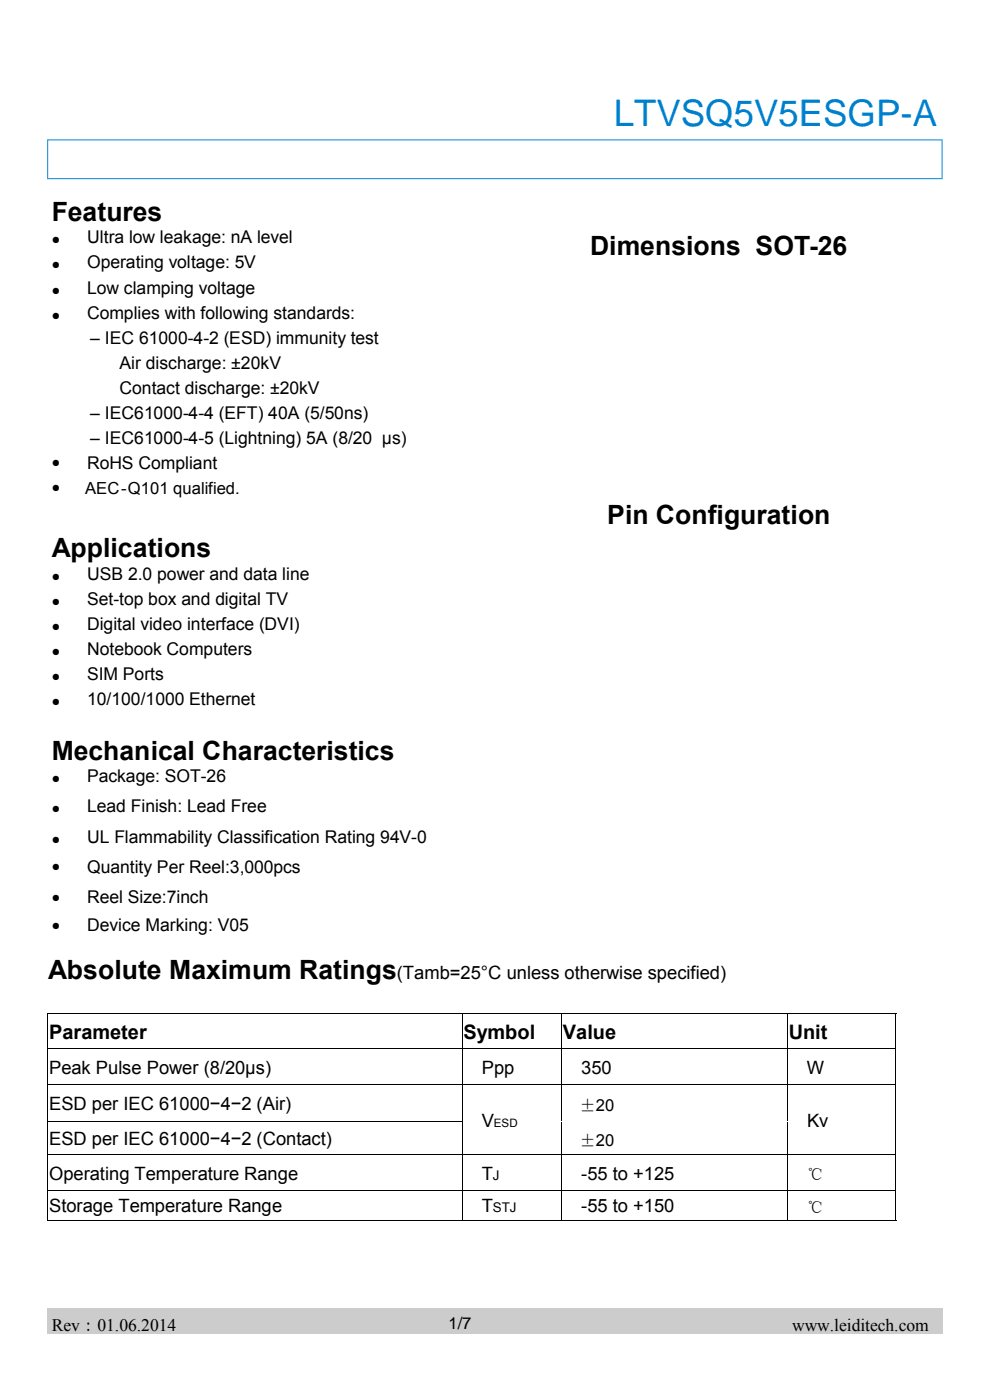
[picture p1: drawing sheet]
<svg xmlns="http://www.w3.org/2000/svg" width="210mm" height="297mm" viewBox="0 0 210 297" stroke-linecap="round" stroke-linejoin="round" font-family="sans-serif">
<defs><g id="words">
<text font-size="7.8" fill="#0080cc" x="130.2" y="26.8">LTVSQ5V5ESGP-A</text>
<g font-size="5.6">
<text x="11" y="46.9">Features</text>
<text x="125.2" y="54.2">Dimensions SOT-26</text>
<text x="128.8" y="111.2">Pin Configuration</text>
<text x="11" y="118.2">Applications</text>
<text x="11" y="161.2">Mechanical Characteristics</text>
<text x="10.2" y="207.7">Absolute Maximum Ratings</text>
</g>
<g font-size="4.2">
<text x="10.4" y="220.5">Parameter</text>
<text x="98.3" y="220.5">Symbol</text>
<text x="119.4" y="220.5">Value</text>
<text x="167.3" y="220.5">Unit</text>
</g>
<g font-size="3.9">
<text x="84.2" y="207.7">(Tamb=25°C unless otherwise specified)</text>
<text x="10.4" y="227.8">Peak Pulse Power (8/20µs)</text>
<text x="102.2" y="227.8">Ppp</text>
<text x="123.3" y="227.8">350</text>
<text x="171.1" y="227.8">W</text>
<text x="10.4" y="235.5">ESD per IEC 61000−4−2 (Air)</text>
<text x="102.2" y="239">V</text>
<text x="171.2" y="239">Kv</text>
<text x="10.4" y="243">ESD per IEC 61000−4−2 (Contact)</text>
<text x="10.4" y="250.3">Operating Temperature Range</text>
<text x="102.2" y="250.3">T</text>
<text x="123.3" y="250.3">-55 to +125</text>
<text x="10.4" y="257.2">Storage Temperature Range</text>
<text x="102.2" y="257.2">T</text>
<text x="123.3" y="257.2">-55 to +150</text>
</g>
<g font-size="3.7">
<text x="18.5" y="51.6">Ultra low leakage: nA level</text>
<text x="18.5" y="56.9">Operating voltage: 5V</text>
<text x="18.5" y="62.3">Low clamping voltage</text>
<text x="18.5" y="67.6">Complies with following standards:</text>
<text x="19.1" y="72.9">– IEC 61000-4-2 (ESD) immunity test</text>
<text x="25.3" y="78.2">Air discharge: ±20kV</text>
<text x="25.3" y="83.6">Contact discharge: ±20kV</text>
<text x="19.1" y="88.9">– IEC61000-4-4 (EFT) 40A (5/50ns)</text>
<text x="19.1" y="94.2">– IEC61000-4-5 (Lightning) 5A (8/20 μs)</text>
<text x="18.5" y="99.5">RoHS Compliant</text>
<text x="18.5" y="123">USB 2.0 power and data line</text>
<text x="18.5" y="128.3">Set-top box and digital TV</text>
<text x="18.5" y="133.6">Digital video interface (DVI)</text>
<text x="18.5" y="139">Notebook Computers</text>
<text x="18.5" y="144.3">SIM Ports</text>
<text x="18.5" y="149.6">10/100/1000 Ethernet</text>
<text x="18.5" y="165.9">Package: SOT-26</text>
<text x="18.5" y="172.3">Lead Finish: Lead Free</text>
<text x="18.5" y="178.7">UL Flammability Classification Rating 94V-0</text>
<text x="18.5" y="185.1">Quantity Per Reel:3,000pcs</text>
<text x="18.5" y="191.5">Reel Size:7inch</text>
<text x="18.5" y="197.6">Device Marking: V05</text>
<text x="11" y="282.3">Rev : 01.06.2014</text>
<text x="168" y="282.3">www.leiditech.com</text>
</g>
<g font-size="3.5">
<text x="18.1" y="104.8">AEC-Q101 qualified.</text>
<text x="122.9" y="235.6">±20</text>
<text x="122.9" y="243.1">±20</text>
<text x="171.2" y="250.4">℃</text>
<text x="171.2" y="257.3">℃</text>
<text x="95.1" y="281.9">1/7</text>
</g>
<g font-size="2.8">
<text x="104.6" y="250.3">J</text>
<text x="104.6" y="257.2">STJ</text>
</g>
<text font-size="2.5" x="104.8" y="239">ESD</text>
<g font-size="1.8">
<text x="11" y="51.6">●</text>
<text x="11" y="56.9">●</text>
<text x="11" y="62.3">●</text>
<text x="11" y="67.6">●</text>
<text x="11" y="98.8">●</text>
<text x="11" y="104.1">●</text>
<text x="11" y="123">●</text>
<text x="11" y="128.3">●</text>
<text x="11" y="133.6">●</text>
<text x="11" y="139">●</text>
<text x="11" y="144.3">●</text>
<text x="11" y="149.6">●</text>
<text x="11" y="165.9">●</text>
<text x="11" y="172.3">●</text>
<text x="11" y="178.7">●</text>
<text x="11" y="184.7">●</text>
<text x="11" y="191">●</text>
<text x="11" y="197.2">●</text>
</g>
</g></defs>
<path d="M10 29.5v8.5h190v-8.5zM10.2 29.8h189.5v8h-189.5z" fill="#2999d7"/>
<g fill="none" stroke="#000" stroke-width=".21">
<path d="M10 215h180.2M10.1 215v43.8M98 215.1v14.8M119.1 215.1v14.8M167 215.1v14.8M190.1 215v43.8M10.2 222.5h179.8M10.2 230h179.8M10.2 238h87.9M98 230.1v14.8M119.1 230.1v14.8M167 230.1v14.8"/>
<path d="M98 245h21.1M98 245.1v13.7M119.1 245.1v7.3M119.1 252.6v6.2M167 245.1v7.3M167 252.6v6.2"/>
</g>
<path d="M119 237.9h48.1v.2h-48.1z" fill="#fff"/>
<path d="M10 258.9h180.2M10.2 245h87.8M10.2 252.5h179.8M119.1 245h70.9" fill="none" stroke="#000" stroke-width=".21"/>
<path d="M10 277.5h190v5.5h-190z" fill="#ccc"/>
<use href="#words"/>
</svg>
